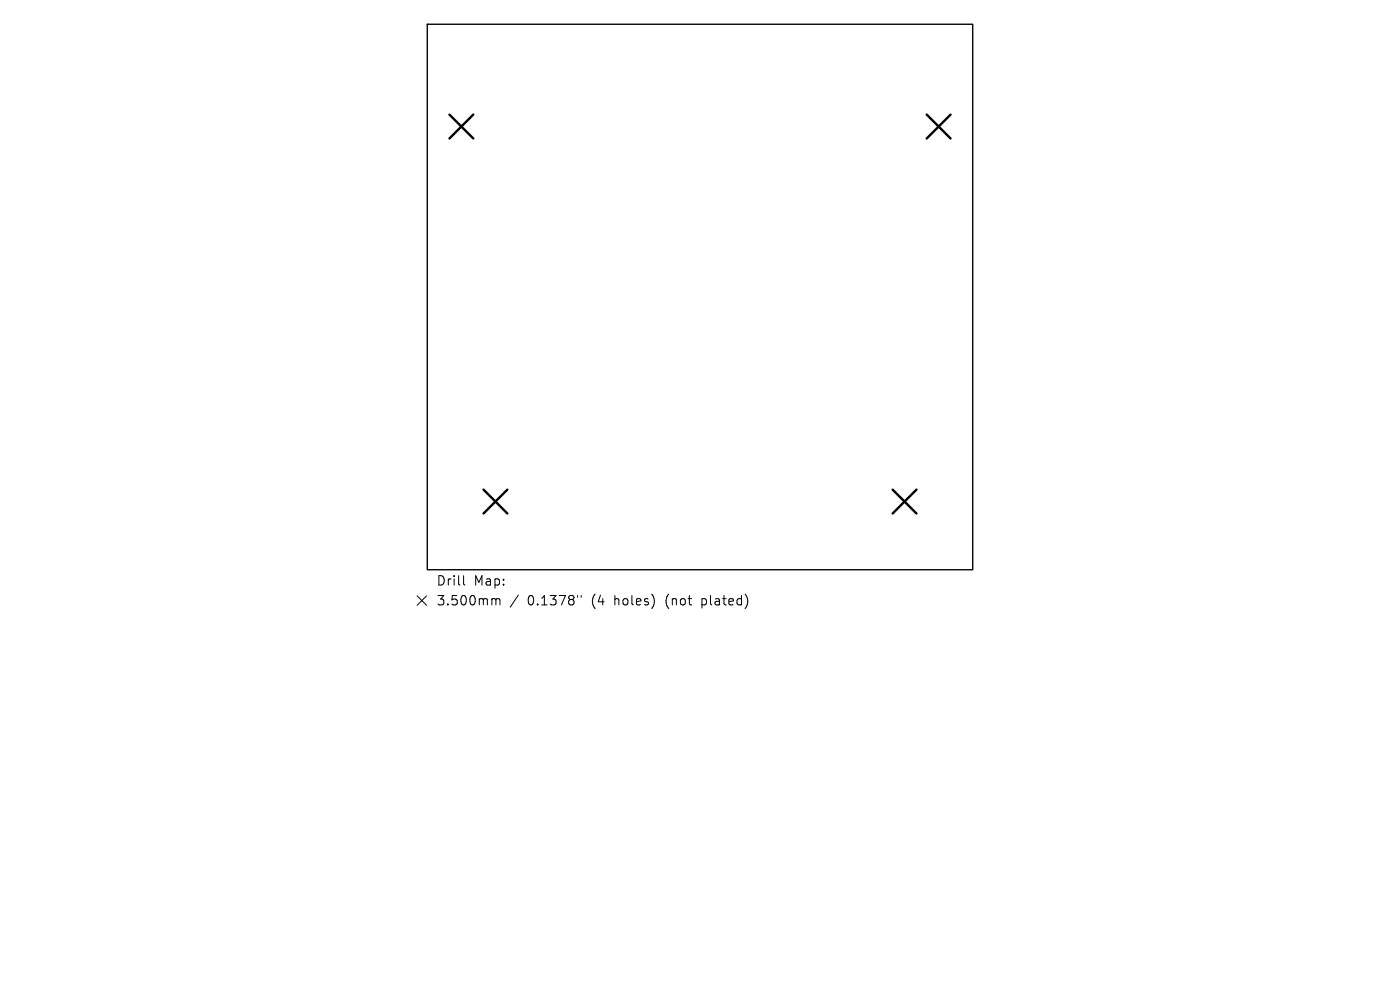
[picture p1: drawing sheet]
<svg xmlns="http://www.w3.org/2000/svg" width="297mm" height="210mm" viewBox="0 0 297 210" stroke-linecap="round" stroke-linejoin="round" font-family="sans-serif">
<defs><g id="words">
<g font-size="2.8">
<text x="92.5" y="124.5">Drill</text>
<text x="100.5" y="124.5">Map:</text>
<text x="92.5" y="128.7">3.500mm</text>
<text x="111.9" y="128.7">0.1378&quot;</text>
<text x="125.7" y="128.7">(4</text>
<text x="130.6" y="128.7">holes)</text>
<text x="141.7" y="128.7">(not</text>
<text x="149.5" y="128.7">plated)</text>
</g>
</g></defs>
<path d="M90.6 5.1h115.8v115.8h-115.8z" fill="none" stroke="#000" stroke-width=".29"/>
<path d="M95.3 24.3l5.1 5.1M100.4 24.3l-5.1 5.1M196.6 24.3l5.1 5.1M201.7 24.3l-5.1 5.1M102.6 103.9l5 5M107.6 103.9l-5 5M189.4 103.9l5 5M194.4 103.9l-5 5" fill="none" stroke="#000" stroke-width=".51"/>
<path d="M88.5 126.4l2 2M90.5 126.4l-2 2M98.3 122.1v1.7l.3 .3M104.6 127l.5 .1 .1 .2M105.2 127.3l.3-.3 .5 .1 .1 1.2M105.2 127.3v1M110 126.2l-1.8 2.6M122.5 126.3v.4M123.3 126.3v.4" fill="none" stroke="#000" stroke-width=".21"/>
<use href="#words"/>
</svg>
